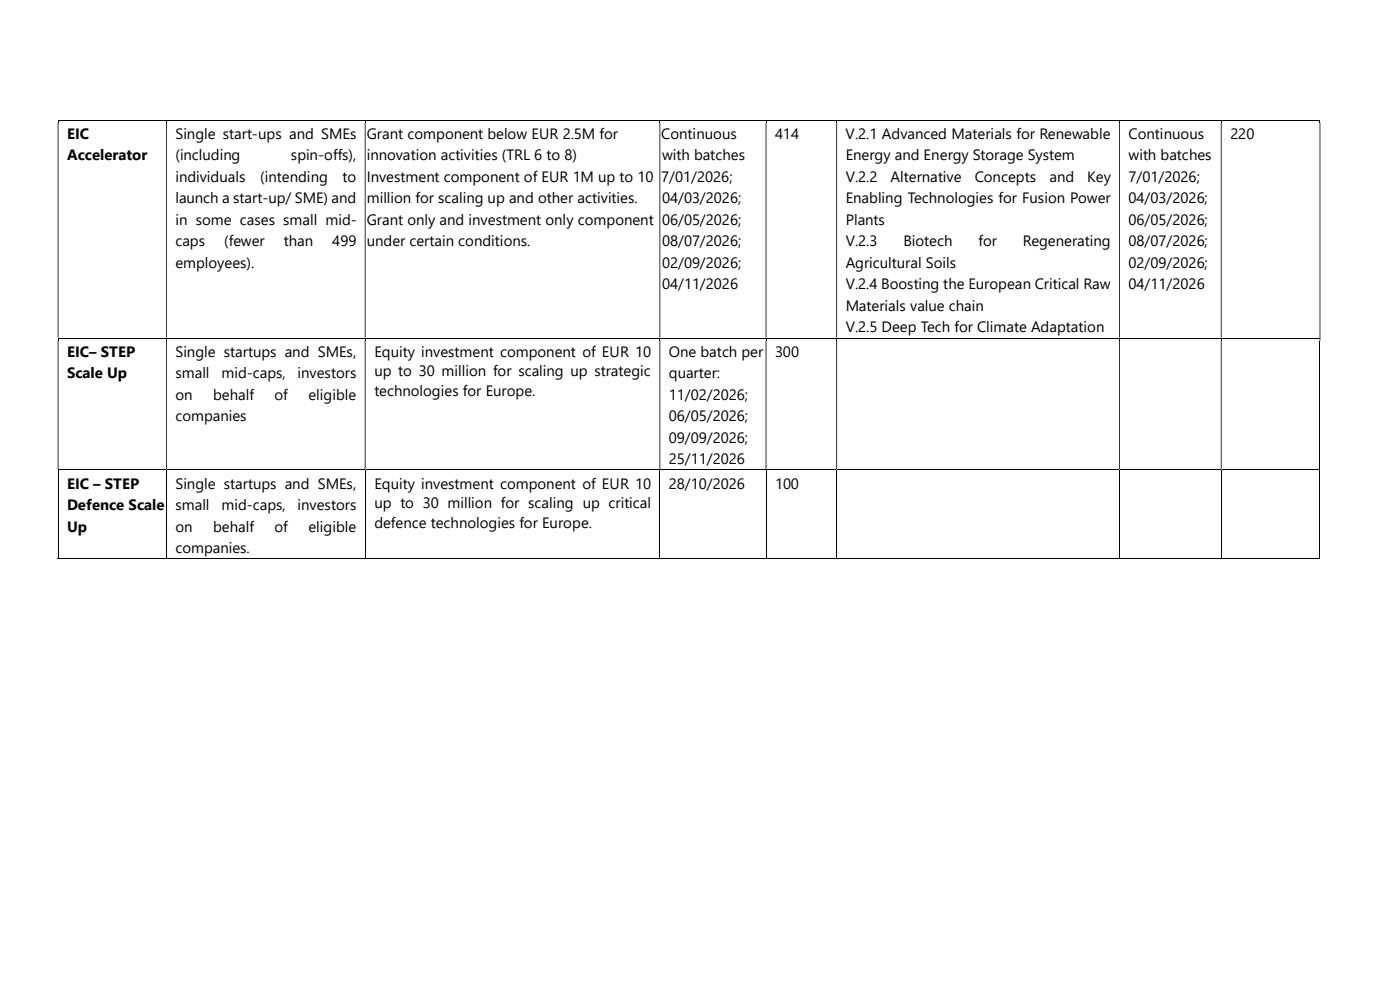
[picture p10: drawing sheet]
<svg xmlns="http://www.w3.org/2000/svg" width="297mm" height="210mm" viewBox="0 0 297 210" stroke-linecap="round" stroke-linejoin="round" font-family="sans-serif">
<defs><g id="words">
<g font-size="3.2">
<text x="14.2" y="29.5">EIC</text>
<text x="37.2" y="29.5">Single start-ups and SMEs</text>
<text x="77.8" y="29.5">Grant component below EUR 2.5M for</text>
<text x="140.3" y="29.5">Continuous</text>
<text x="164.4" y="29.5">414</text>
<text x="179.4" y="29.5">V.2.1 Advanced Materials for Renewable</text>
<text x="239.4" y="29.5">Continuous</text>
<text x="261" y="29.5">220</text>
<text x="14.2" y="34">Accelerator</text>
<text x="37.2" y="34">(including</text>
<text x="61.7" y="34">spin-offs),</text>
<text x="77.8" y="34">innovation activities (TRL 6 to 8)</text>
<text x="140.5" y="34">with batches</text>
<text x="179.4" y="34">Energy and Energy Storage System</text>
<text x="239.4" y="34">with batches</text>
<text x="37.2" y="38.6">individuals</text>
<text x="55.2" y="38.6">(intending</text>
<text x="72.7" y="38.6">to</text>
<text x="77.8" y="38.6">Investment component of EUR 1M up to 10</text>
<text x="140.3" y="38.6">7/01/2026;</text>
<text x="179.4" y="38.6">V.2.2</text>
<text x="188.9" y="38.6">Alternative</text>
<text x="206.8" y="38.6">Concepts</text>
<text x="222.6" y="38.6">and</text>
<text x="230.7" y="38.6">Key</text>
<text x="239.4" y="38.6">7/01/2026;</text>
<text x="37.2" y="43.1">launch a start-up/ SME) and</text>
<text x="37.2" y="47.7">in some cases small mid-</text>
<text x="77.8" y="43.1">million for scaling up and other activities.</text>
<text x="77.8" y="47.7">Grant only and investment only component</text>
<text x="140.5" y="43.1">04/03/2026;</text>
<text x="140.5" y="47.7">06/05/2026;</text>
<text x="179.4" y="43.1">Enabling Technologies for Fusion Power</text>
<text x="179.4" y="47.7">Plants</text>
<text x="239.4" y="43.1">04/03/2026;</text>
<text x="239.4" y="47.7">06/05/2026;</text>
<text x="37.2" y="52.3">caps</text>
<text x="47.6" y="52.3">(fewer</text>
<text x="60.2" y="52.3">than</text>
<text x="70.5" y="52.3">499</text>
<text x="77.8" y="52.3">under certain conditions.</text>
<text x="140.5" y="52.3">08/07/2026;</text>
<text x="179.4" y="52.3">V.2.3</text>
<text x="191.7" y="52.3">Biotech</text>
<text x="207.6" y="52.3">for</text>
<text x="217" y="52.3">Regenerating</text>
<text x="239.4" y="52.3">08/07/2026;</text>
<text x="37.2" y="56.8">employees).</text>
<text x="140.5" y="56.8">02/09/2026;</text>
<text x="179.4" y="56.8">Agricultural Soils</text>
<text x="239.4" y="56.8">02/09/2026;</text>
<text x="140.5" y="61.4">04/11/2026</text>
<text x="179.4" y="61.4">V.2.4 Boosting the European Critical Raw</text>
<text x="179.4" y="66">Materials value chain</text>
<text x="239.4" y="61.4">04/11/2026</text>
<text x="179.4" y="70.5">V.2.5 Deep Tech for Climate Adaptation</text>
<text x="14.2" y="75.7">EIC– STEP</text>
<text x="37.2" y="75.7">Single startups and SMEs,</text>
<text x="79.4" y="75.6">Equity investment component of EUR 10</text>
<text x="141.9" y="75.7">One batch per</text>
<text x="164.4" y="75.7">300</text>
<text x="14.2" y="80.3">Scale Up</text>
<text x="37.2" y="80.3">small</text>
<text x="47" y="80.3">mid-caps,</text>
<text x="63.1" y="80.3">investors</text>
<text x="79.4" y="79.8">up to 30 million for scaling up strategic</text>
<text x="79.4" y="84">technologies for Europe.</text>
<text x="141.9" y="80.3">quarter:</text>
<text x="37.2" y="84.8">on</text>
<text x="37.2" y="89.4">companies</text>
<text x="45.2" y="84.8">behalf</text>
<text x="58.3" y="84.8">of</text>
<text x="65.4" y="84.8">eligible</text>
<text x="141.9" y="84.8">11/02/2026;</text>
<text x="141.9" y="89.4">06/05/2026;</text>
<text x="141.9" y="93.9">09/09/2026;</text>
<text x="141.9" y="98.5">25/11/2026</text>
<text x="14.2" y="103.7">EIC – STEP</text>
<text x="37.2" y="103.7">Single startups and SMEs,</text>
<text x="79.4" y="103.6">Equity investment component of EUR 10</text>
<text x="79.4" y="107.8">up to 30 million for scaling up critical</text>
<text x="141.9" y="103.7">28/10/2026</text>
<text x="164.4" y="103.7">100</text>
<text x="14.2" y="108.2">Defence Scale</text>
<text x="14.2" y="112.8">Up</text>
<text x="37.2" y="108.2">small</text>
<text x="37.2" y="112.8">on</text>
<text x="45.2" y="112.8">behalf</text>
<text x="47" y="108.2">mid-caps,</text>
<text x="58.3" y="112.8">of</text>
<text x="63.1" y="108.2">investors</text>
<text x="65.4" y="112.8">eligible</text>
<text x="79.4" y="112">defence technologies for Europe.</text>
<text x="37.2" y="117.4">companies.</text>
</g>
</g></defs>
<g fill="#000">
<path d="M12.2 25.4h.2v.6h-.2z" fill-rule="evenodd"/>
<path d="M12.2 26h.2v45.6h-.2zM35.2 26h.2v45.6h-.2zM77.4 26h.2v45.6h-.2zM139.9 26h.2v45.6h-.2zM162.4 26h.2v45.6h-.2zM177.4 26h.2v45.6h-.2zM237.4 26h.2v45.6h-.2zM259 26h.2v45.6h-.2zM280 26h.1v45.6h-.1z" fill-rule="evenodd"/>
<path d="M35.2 25.4h.2v.6h-.2z" fill-rule="evenodd"/>
<path d="M77.4 25.4h.2v.6h-.2z" fill-rule="evenodd"/>
<path d="M139.9 25.4h.2v.6h-.2z" fill-rule="evenodd"/>
<path d="M162.4 25.4h.2v.6h-.2z" fill-rule="evenodd"/>
<path d="M177.4 25.4h.2v.6h-.2z" fill-rule="evenodd"/>
<path d="M237.4 25.4h.2v.6h-.2z" fill-rule="evenodd"/>
<path d="M259 25.4h.2v.6h-.2z" fill-rule="evenodd"/>
<path d="M280 25.4h.1v.6h-.1z" fill-rule="evenodd"/>
<path d="M280 71.6h.1v.7h-.1zM12.2 72.3h.2v27.3h-.2zM35.2 72.3h.2v27.3h-.2zM77.4 72.3h.2v27.3h-.2zM139.9 72.3h.2v27.3h-.2zM162.4 72.3h.2v27.3h-.2zM177.4 72.3h.2v27.3h-.2zM237.4 72.3h.2v27.3h-.2zM259 72.3h.2v27.3h-.2z" fill-rule="evenodd"/>
</g>
<g fill="none" stroke="#000" stroke-width=".21">
<path d="M12.4 25.5h22.8M35.4 25.5h42M77.6 25.5h62.3M140.1 25.5h22.3M162.6 25.5h14.8M177.6 25.5h59.8M237.6 25.5h21.4M259.2 25.5h20.8M12.4 71.7h22.8M35.4 71.7h42M77.6 71.7h62.3M140.1 71.7h22.3"/>
<path d="M162.6 71.7h14.8M177.6 71.7h59.8M237.6 71.7h21.4M259.2 71.7h20.8M280 72.3v27.3M12.4 99.7h22.8M35.4 99.7h42M77.6 99.7h62.3M140.1 99.7h22.3M162.6 99.7h14.8M177.6 99.7h59.8M237.6 99.7h21.4"/>
<path d="M259.2 99.7h20.8M12.2 118.6h23M12.3 100.2v18.5M35.3 100.2v18.5M35.4 118.6h42M77.5 100.2v18.5M77.6 118.6h62.3M140 100.2v18.5M140.1 118.6h22.3M162.5 100.2v18.5M162.6 118.6h14.8M177.5 100.2v18.5"/>
<path d="M177.6 118.6h59.8M237.5 100.2v18.5M237.6 118.6h21.4M259.1 100.2v18.5M259.2 118.6h20.8M280 100.2v18.5"/>
</g>
<g fill="#000">
<path d="M12.2 71.6h.2v.7h-.2zM35.2 71.6h.2v.7h-.2zM77.4 71.6h.2v.7h-.2zM139.9 71.6h.2v.7h-.2zM162.4 71.6h.2v.7h-.2zM177.4 71.6h.2v.7h-.2zM237.4 71.6h.2v.7h-.2zM259 71.6h.2v.7h-.2zM12.2 99.6h.2v.6h-.2zM35.2 99.6h.2v.6h-.2zM77.4 99.6h.2v.6h-.2zM139.9 99.6h.2v.6h-.2z"/>
<path d="M162.4 99.6h.2v.6h-.2zM177.4 99.6h.2v.6h-.2zM237.4 99.6h.2v.6h-.2zM259 99.6h.2v.6h-.2zM280 99.6h.1v.6h-.1zM280 118.5h.1v.2h-.1z"/>
</g>
<use href="#words"/>
</svg>
